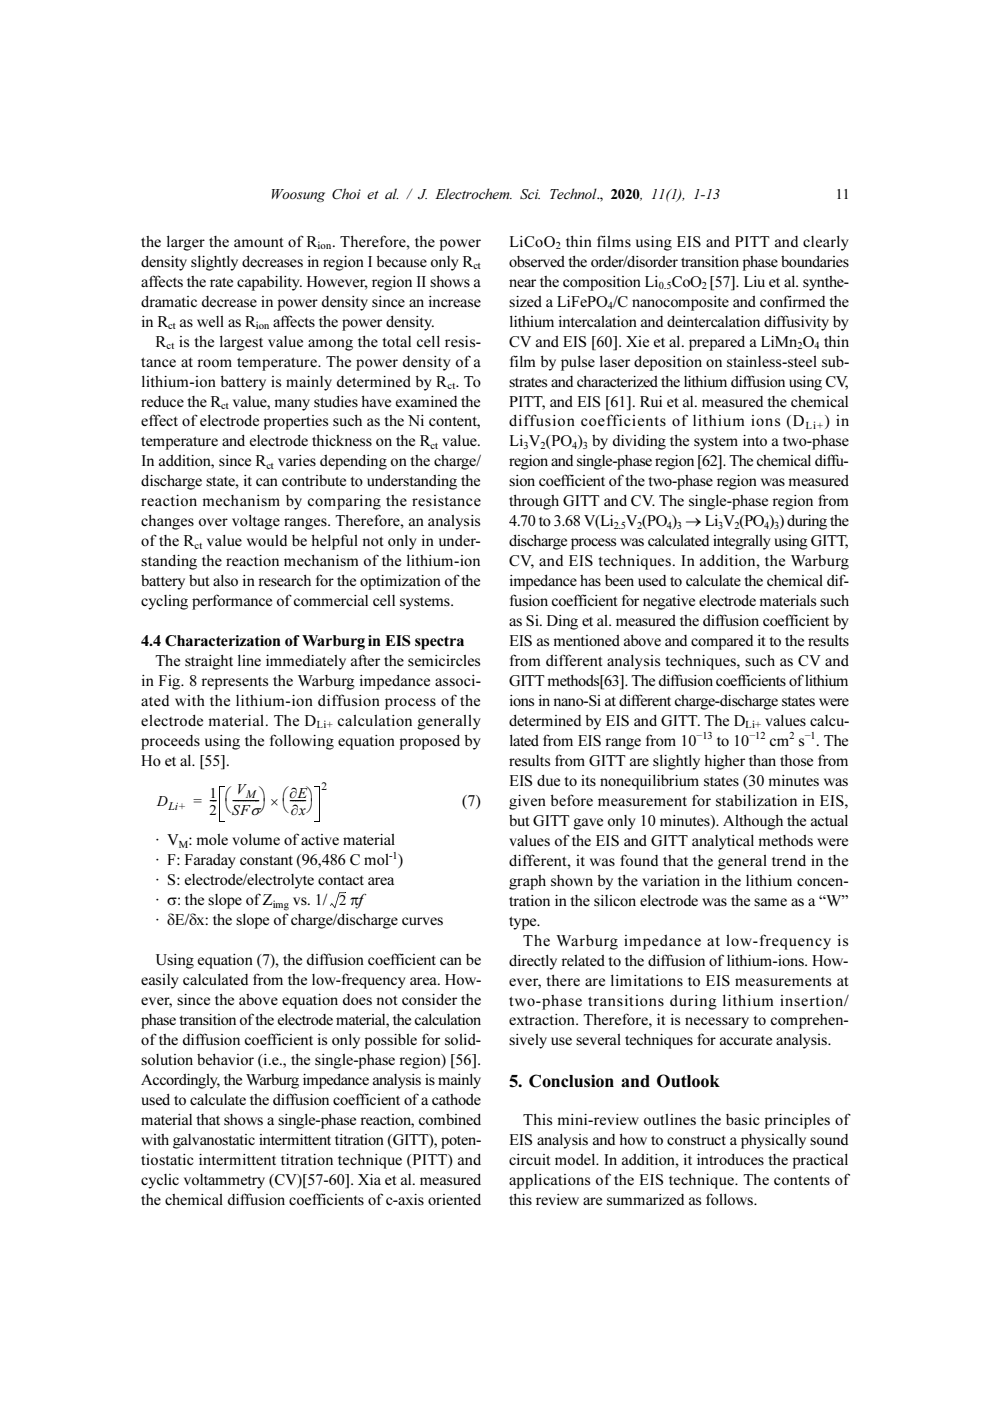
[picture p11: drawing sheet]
<svg xmlns="http://www.w3.org/2000/svg" width="210mm" height="297mm" viewBox="0 0 210 297" stroke-linecap="round" stroke-linejoin="round" font-family="sans-serif">
<defs><g id="words">
<text font-size="3.9" x="107.9" y="230.4">5. Conclusion and Outlook</text>
<g font-size="3.5">
<text x="30" y="52.3">the larger the amount of R</text>
<text x="70.3" y="52.3">. Therefore, the power</text>
<text x="108" y="52.3">LiCoO thin films using EIS and PITT and clearly</text>
<text x="30" y="56.6">density slightly decreases in region I because only R</text>
<text x="108" y="56.6">observed the order/disorder transition phase boundaries</text>
<text x="30" y="60.8">affects the rate capability. However, region II shows a</text>
<text x="30" y="65">dramatic decrease in power density since an increase</text>
<text x="108" y="65">sized a LiFePO /C nanocomposite and confirmed the</text>
<text x="108" y="60.8">near the composition Li</text>
<text x="142.4" y="60.8">CoO [57]. Liu et al. synthe-</text>
<text x="30" y="69.3">in R as well as R</text>
<text x="57.9" y="69.3">affects the power density.</text>
<text x="108" y="69.3">lithium intercalation and deintercalation diffusivity by</text>
<text x="30" y="77.7">tance at room temperature. The power density of a</text>
<text x="33" y="73.5">R</text>
<text x="37.9" y="73.5">is the largest value among the total cell resis-</text>
<text x="108" y="73.5">CV and EIS [60]. Xie et al. prepared a LiMn O thin</text>
<text x="108" y="77.7">film by pulse laser deposition on stainless-steel sub-</text>
<text x="30" y="82">lithium-ion battery is mainly determined by R . To</text>
<text x="108" y="82">strates and characterized the lithium diffusion using CV,</text>
<text x="30" y="86.2">reduce the R value, many studies have examined the</text>
<text x="108" y="86.2">PITT, and EIS [61]. Rui et al. measured the chemical</text>
<text x="30" y="90.4">effect of electrode properties such as the Ni content,</text>
<text x="30" y="94.7">temperature and electrode thickness on the R value.</text>
<text x="108" y="94.7">Li V (PO ) by dividing the system into a two-phase</text>
<text x="108" y="90.4">diffusion coefficients of lithium ions (D</text>
<text x="174.8" y="90.4">) in</text>
<text x="30" y="98.9">In addition, since R varies depending on the charge/</text>
<text x="107.9" y="98.9">region and single-phase region [62]. The chemical diffu-</text>
<text x="30" y="103.1">discharge state, it can contribute to understanding the</text>
<text x="30" y="107.4">reaction mechanism by comparing the resistance</text>
<text x="107.9" y="103.1">sion coefficient of the two-phase region was measured</text>
<text x="107.9" y="107.4">through GITT and CV. The single-phase region from</text>
<text x="30" y="111.6">changes over voltage ranges. Therefore, an analysis</text>
<text x="107.9" y="111.6">4.70 to 3.68 V(Li</text>
<text x="132.7" y="111.6">V (PO ) → Li V (PO ) ) during the</text>
<text x="30" y="115.8">of the R</text>
<text x="43.8" y="115.8">value would be helpful not only in under-</text>
<text x="108" y="115.8">discharge process was calculated integrally using GITT,</text>
<text x="30" y="120.1">standing the reaction mechanism of the lithium-ion</text>
<text x="30" y="124.3">battery but also in research for the optimization of the</text>
<text x="108" y="120.1">CV, and EIS techniques. In addition, the Warburg</text>
<text x="108" y="124.3">impedance has been used to calculate the chemical dif-</text>
<text x="30" y="128.5">cycling performance of commercial cell systems.</text>
<text x="108" y="128.5">fusion coefficient for negative electrode materials such</text>
<text x="30" y="136.9">4.4 Characterization of Warburgin EIS spectra</text>
<text x="108" y="132.8">as Si. Ding et al. measured the diffusion coefficient by</text>
<text x="108" y="137">EIS as mentioned above and compared it to the results</text>
<text x="33" y="141.1">The straight line immediately after the semicircles</text>
<text x="108" y="141.2">from different analysis techniques, such as CV and</text>
<text x="30" y="145.4">in Fig. 8 represents the Warburg impedance associ-</text>
<text x="30" y="149.6">ated with the lithium-ion diffusion process of the</text>
<text x="108" y="145.5">GITT methods[63]. The diffusion coefficients of lithium</text>
<text x="108" y="149.7">ions in nano-Si at different charge-discharge states were</text>
<text x="30" y="153.9">electrode material. The D</text>
<text x="71.6" y="153.9">calculation generally</text>
<text x="108" y="153.9">determined by EIS and GITT. The D</text>
<text x="162.2" y="153.9">values calcu-</text>
<text x="30" y="158.1">proceeds using the following equation proposed by</text>
<text x="108" y="158.2">lated from EIS range from 10</text>
<text x="152" y="158.2">to 10</text>
<text x="163.2" y="158.2">cm s . The</text>
<text x="30" y="162.3">Ho et al. [55].</text>
<text x="108" y="162.4">results from GITT are slightly higher than those from</text>
<text x="108" y="166.6">EIS due to its nonequilibrium states (30 minutes was</text>
<text x="98" y="170.8">(7)</text>
<text x="108" y="170.9">given before measurement for stabilization in EIS,</text>
<text x="33" y="179.3">· V : mole volume of active material</text>
<text x="108" y="175.1">but GITT gave only 10 minutes). Although the actual</text>
<text x="108" y="179.3">values of the EIS and GITT analytical methods were</text>
<text x="33" y="183.5">· F: Faraday constant (96,486 C mol )</text>
<text x="108" y="183.6">different, it was found that the general trend in the</text>
<text x="33" y="187.7">· S: electrode/electrolyte contact area</text>
<text x="33" y="192">· σ: the slope of Z</text>
<text x="62.1" y="192">vs. 1/</text>
<text x="108" y="187.8">graph shown by the variation in the lithium concen-</text>
<text x="33" y="196.2">· δE/δx: the slope of charge/discharge curves</text>
<text x="108" y="192">tration in the silicon electrode was the same as a “W”</text>
<text x="108" y="196.3">type.</text>
<text x="111" y="200.5">The Warburg impedance at low-frequency is</text>
<text x="30" y="208.9">easily calculated from the low-frequency area. How-</text>
<text x="33" y="204.7">Using equation (7), the diffusion coefficient can be</text>
<text x="108" y="204.7">directly related to the diffusion of lithium-ions. How-</text>
<text x="108" y="209">ever, there are limitations to EIS measurements at</text>
<text x="30" y="213.1">ever, since the above equation does not consider the</text>
<text x="108" y="213.2">two-phase transitions during lithium insertion/</text>
<text x="30" y="217.4">phase transition of the electrode material, the calculation</text>
<text x="30" y="221.6">of the diffusion coefficient is only possible for solid-</text>
<text x="108" y="217.4">extraction. Therefore, it is necessary to comprehen-</text>
<text x="108" y="221.7">sively use several techniques for accurate analysis.</text>
<text x="30" y="225.8">solution behavior (i.e., the single-phase region) [56].</text>
<text x="30" y="230.1">Accordingly, the Warburg impedance analysis is mainly</text>
<text x="30" y="234.3">used to calculate the diffusion coefficient of a cathode</text>
<text x="30" y="238.5">material that shows a single-phase reaction, combined</text>
<text x="111" y="238.6">This mini-review outlines the basic principles of</text>
<text x="30" y="242.8">with galvanostatic intermittent titration (GITT), poten-</text>
<text x="108" y="242.8">EIS analysis and how to construct a physically sound</text>
<text x="30" y="247">tiostatic intermittent titration technique (PITT) and</text>
<text x="30" y="251.2">cyclic voltammetry (CV)[57-60]. Xia et al. measured</text>
<text x="108" y="247.1">circuit model. In addition, it introduces the practical</text>
<text x="108" y="251.3">applications of the EIS technique. The contents of</text>
<text x="30" y="255.5">the chemical diffusion coefficients of c-axis oriented</text>
<text x="108" y="255.5">this review are summarized as follows.</text>
</g>
<g font-size="3.2">
<text x="57.3" y="42.1">Woosung Choi et al. / J. Electrochem. Sci. Technol., 2020, 11(1), 1-13</text>
<text x="177.2" y="42.1">11</text>
<text x="33.3" y="170.8">D</text>
<text x="41" y="170.8">= --</text>
<text x="44.4" y="169.1">1</text>
<text x="44.4" y="172.7">2</text>
<text x="47.7" y="172.3">⎝SFσ⎠</text>
<text x="47.7" y="169.5">⎛</text>
<text x="49.2" y="170.6">----------</text>
<text x="50.1" y="168.3">V</text>
<text x="55" y="169.5">⎞</text>
<text x="57.3" y="170.8">×</text>
<text x="59.9" y="172.3">⎝∂x⎠</text>
<text x="59.9" y="169.5">⎛∂E⎞</text>
<text x="61.4" y="170.6">------</text>
<text x="71.9" y="192">2 πf</text>
</g>
<g font-size="2.5">
<text x="68.2" y="167.5">2</text>
<text x="35.7" y="171.7">Li+</text>
<text x="52.2" y="169.3">M</text>
</g>
<g font-size="2.2">
<text x="67.3" y="52.8">ion</text>
<text x="117.8" y="52.8">2</text>
<text x="100.4" y="57.1">ct</text>
<text x="128.8" y="65.5">4</text>
<text x="139.7" y="61.3">0.5</text>
<text x="148.8" y="61.3">2</text>
<text x="35.7" y="69.8">ct</text>
<text x="54.3" y="69.8">ion</text>
<text x="35.3" y="74">ct</text>
<text x="169.1" y="74">2</text>
<text x="172.7" y="74">4</text>
<text x="94.9" y="82.5">ct</text>
<text x="46.9" y="86.7">ct</text>
<text x="91.3" y="95.2">ct</text>
<text x="111" y="95.2">3</text>
<text x="114.6" y="95.2">2</text>
<text x="121.3" y="95.2">4</text>
<text x="123.6" y="95.2">3</text>
<text x="170.8" y="90.9">Li+</text>
<text x="56.5" y="99.4">ct</text>
<text x="130.1" y="112.1">2.5</text>
<text x="135.1" y="112.1">2</text>
<text x="141.4" y="112.1">4</text>
<text x="143.5" y="112.1">3</text>
<text x="152.3" y="112.1">3</text>
<text x="155.7" y="112.1">2</text>
<text x="162" y="112.1">4</text>
<text x="164.1" y="112.1">3</text>
<text x="41.3" y="116.3">ct</text>
<text x="67.1" y="154.4">Li+</text>
<text x="158.1" y="154.4">Li+</text>
<text x="147.7" y="156.8">−13</text>
<text x="158.9" y="156.8">−12</text>
<text x="167.4" y="156.8">2</text>
<text x="170.6" y="156.8">−1</text>
<text x="37.9" y="179.8">M</text>
<text x="82.5" y="182.1">-1</text>
<text x="57.8" y="192.5">img</text>
</g>
</g></defs>
<g fill="#000">
<path d="M46.5 174.1h1.1v.1h-1.1zM46.5 166.8l.1 .1zM46.6 166.8h1v.1h-1zM66.7 174.1h1.1v.1h-1.1zM66.7 166.8h1v.1h-1zM67.7 166.8l.1 .1zM70 192l.1 .1zM70.3 191.5l.1 .1-.3 .4h-.1zM70.9 192.5h.2zM70.4 191.5l.7 .9-.2 .1-.6-.9zM70.9 192.4l.2 .1zM71.9 189.3h.1l-.9 3.2-.2-.1z"/>
<path d="M73.2 189.2l.1 .2zM71.9 189.2h1.3v.2h-1.3z"/>
</g>
<path d="M46.6 166.8v7.3M67.7 166.8v7.3" fill="none" stroke="#000" stroke-width=".21"/>
<use href="#words"/>
</svg>
